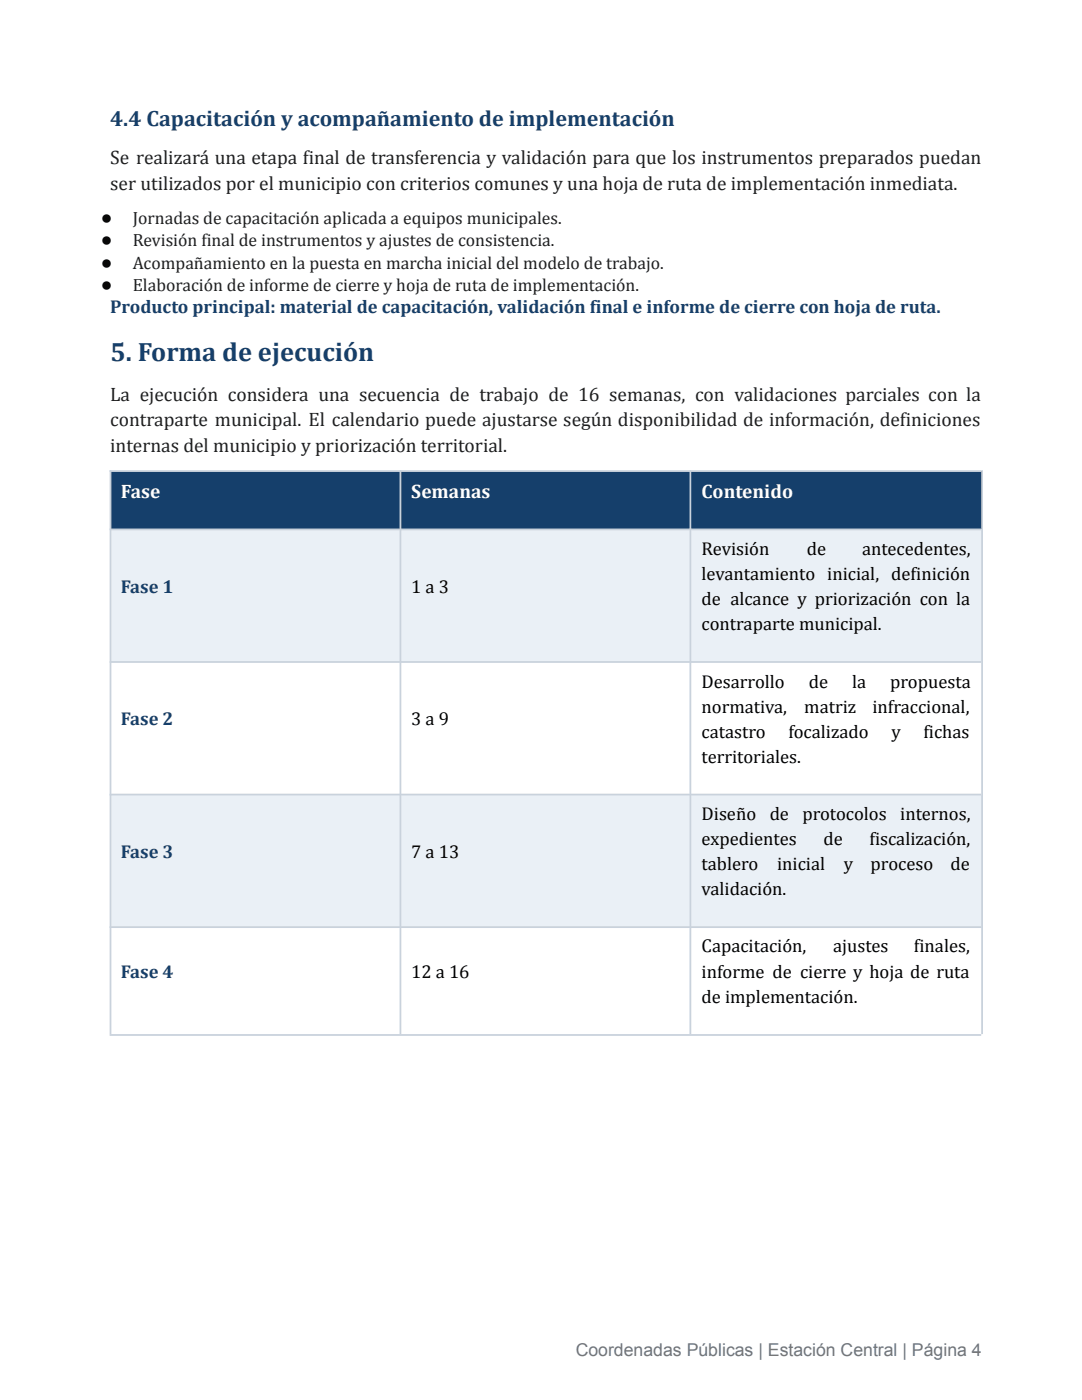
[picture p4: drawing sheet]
<svg xmlns="http://www.w3.org/2000/svg" width="216mm" height="279mm" viewBox="0 0 216 279" stroke-linecap="round" stroke-linejoin="round" font-family="sans-serif">
<defs><g id="words">
<text font-size="5.3" fill="#153f6b" x="22" y="72.1">5. Forma de ejecución</text>
<text font-size="4.4" fill="#153f6b" x="22" y="25.2">4.4 Capacitación y acompañamiento de implementación</text>
<g font-size="3.9" fill="#1f1f1f">
<text x="22" y="32.8">Se realizará una etapa final de transferencia y validación para que los instrumentos preparados puedan</text>
<text x="22" y="37.9">ser utilizados por el municipio con criterios comunes y una hoja de ruta de implementación inmediata.</text>
<text x="22" y="80">La ejecución considera una secuencia de trabajo de 16 semanas, con validaciones parciales con la</text>
<text x="22" y="85.1">contraparte municipal. El calendario puede ajustarse según disponibilidad de información, definiciones</text>
<text x="22" y="90.2">internas del municipio y priorización territorial.</text>
</g>
<g font-size="3.9">
<text x="20.1" y="44.7">●</text>
<text x="20.1" y="49.1">●</text>
<text x="20.1" y="53.6">●</text>
<text x="20.1" y="58.1">●</text>
</g>
<g font-size="3.9" fill="#fff">
<text x="24.1" y="99.3">Fase</text>
<text x="82.1" y="99.3">Semanas</text>
<text x="140" y="99.3">Contenido</text>
</g>
<g font-size="3.7" fill="#153f6b">
<text x="22" y="62.4">Producto principal: material de capacitación, validación final e informe de cierre con hoja de ruta.</text>
<text x="24.1" y="118.3">Fase 1</text>
<text x="24.1" y="144.8">Fase 2</text>
<text x="24.1" y="171.2">Fase 3</text>
<text x="24.1" y="195.1">Fase 4</text>
</g>
<g font-size="3.7">
<text x="140" y="110.8">Revisión</text>
<text x="161" y="110.8">de</text>
<text x="172" y="110.8">antecedentes,</text>
<text x="82.1" y="118.3">1 a 3</text>
<text x="140" y="115.8">levantamiento inicial, definición</text>
<text x="140" y="120.8">de alcance y priorización con la</text>
<text x="140" y="125.8">contraparte municipal.</text>
<text x="140" y="137.3">Desarrollo</text>
<text x="161.4" y="137.3">de</text>
<text x="170" y="137.3">la</text>
<text x="177.6" y="137.3">propuesta</text>
<text x="140" y="142.3">normativa,</text>
<text x="160.5" y="142.3">matriz</text>
<text x="174.1" y="142.3">infraccional,</text>
<text x="82.1" y="144.8">3 a 9</text>
<text x="140" y="147.2">catastro</text>
<text x="157.3" y="147.2">focalizado</text>
<text x="177.9" y="147.2">y</text>
<text x="184.3" y="147.2">fichas</text>
<text x="140" y="152.2">territoriales.</text>
<text x="140" y="163.7">Diseño</text>
<text x="153.6" y="163.7">de</text>
<text x="160.1" y="163.7">protocolos</text>
<text x="179.6" y="163.7">internos,</text>
<text x="82.1" y="171.2">7 a 13</text>
<text x="140" y="168.7">expedientes</text>
<text x="140" y="173.7">tablero</text>
<text x="155.1" y="173.7">inicial</text>
<text x="164.3" y="168.7">de</text>
<text x="168.4" y="173.7">y</text>
<text x="173.5" y="168.7">fiscalización,</text>
<text x="173.7" y="173.7">proceso</text>
<text x="189.7" y="173.7">de</text>
<text x="140" y="178.7">validación.</text>
<text x="140" y="190.1">Capacitación,</text>
<text x="166.3" y="190.1">ajustes</text>
<text x="182.4" y="190.1">finales,</text>
<text x="82.1" y="195.1">12 a 16</text>
<text x="140" y="195.1">informe de cierre y hoja de ruta</text>
<text x="140" y="200.1">de implementación.</text>
</g>
<g font-size="3.5" fill="#1f1f1f">
<text x="26.5" y="44.7">Jornadas de capacitación aplicada a equipos municipales.</text>
<text x="26.5" y="49.1">Revisión final de instrumentos y ajustes de consistencia.</text>
<text x="26.5" y="53.6">Acompañamiento en la puesta en marcha inicial del modelo de trabajo.</text>
<text x="26.5" y="58.1">Elaboración de informe de cierre y hoja de ruta de implementación.</text>
</g>
<text font-size="3.5" fill="#6b7280" x="114.9" y="270.6">Coordenadas Públicas | Estación Central | Página 4</text>
</g></defs>
<g fill="#153f6b">
<path d="M22 94.1h57.9v11.6h-57.9z"/>
<path d="M79.9 94.1h58v11.6h-58z"/>
<path d="M137.9 94.1h57.9v11.6h-57.9z"/>
</g>
<g fill="#eaf0f6">
<path d="M22 105.7h57.9v26.5h-57.9z"/>
<path d="M79.9 105.7h58v26.5h-58z"/>
<path d="M137.9 105.7h57.9v26.5h-57.9z"/>
<path d="M22 158.6h57.9v26.5h-57.9z"/>
<path d="M79.9 158.6h58v26.5h-58z"/>
<path d="M137.9 158.6h57.9v26.5h-57.9z"/>
</g>
<path d="M21.9 94h173.9M22 93.8v112.6M79.9 93.8v112.6M137.8 93.8v112.6M196 93.8v112.6M21.9 105.7h173.9M21.9 132.1h173.9M21.9 158.6h173.9M21.9 185h173.9M21.9 206.6h173.9" fill="none" stroke="#c9d2dc" stroke-width=".35"/>
<use href="#words"/>
</svg>
